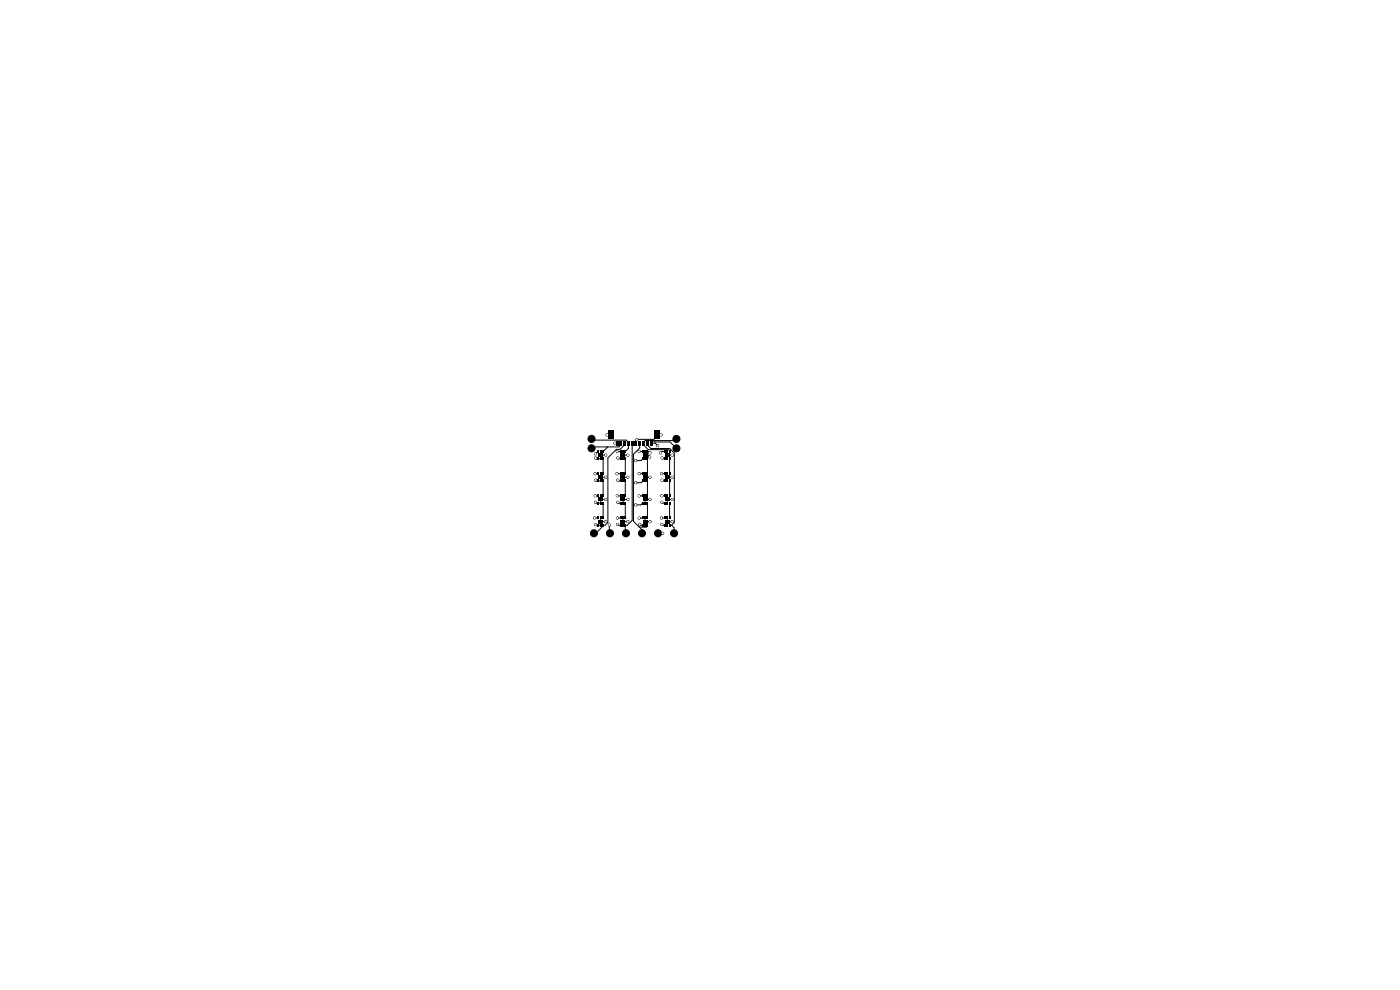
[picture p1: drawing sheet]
<svg xmlns="http://www.w3.org/2000/svg" width="297mm" height="210mm" viewBox="0 0 297 210" stroke-linecap="round" stroke-linejoin="round" font-family="sans-serif">
<g fill="#000" stroke="#000" stroke-width=".21">
<circle cx="125.5" cy="95.1" r=".75"/>
<circle cx="125.5" cy="93.1" r=".75"/>
<circle cx="126.3" cy="96.3" r=".23"/>
<circle cx="126.4" cy="97.1" r=".23"/>
<circle cx="128.5" cy="96.5" r=".23"/>
<circle cx="128.8" cy="92.3" r=".23"/>
<circle cx="130.4" cy="94" r=".23"/>
<circle cx="130.9" cy="95.8" r=".23"/>
<circle cx="131" cy="97.1" r=".23"/>
<circle cx="133.2" cy="96.5" r=".23"/>
<circle cx="134.9" cy="97.7" r=".23"/>
<circle cx="135.1" cy="93.3" r=".23"/>
<circle cx="135.6" cy="95.8" r=".23"/>
<circle cx="137.8" cy="97" r=".23"/>
<circle cx="137.8" cy="96" r=".23"/>
<circle cx="139.5" cy="94.5" r=".23"/>
<circle cx="140.1" cy="96.1" r=".23"/>
<circle cx="140.2" cy="92.3" r=".23"/>
<circle cx="140.5" cy="97.1" r=".23"/>
<circle cx="142.6" cy="96.5" r=".23"/>
<circle cx="143.5" cy="95.1" r=".75"/>
<circle cx="143.5" cy="93.1" r=".75"/>
<circle cx="126" cy="113.1" r=".75"/>
<circle cx="126.2" cy="109.9" r=".23"/>
<circle cx="126.2" cy="100.5" r=".23"/>
<circle cx="126.2" cy="105.2" r=".23"/>
<circle cx="126.4" cy="106.5" r=".23"/>
<circle cx="126.4" cy="101.8" r=".23"/>
<circle cx="126.4" cy="111.3" r=".23"/>
<circle cx="128.5" cy="101.2" r=".23"/>
<circle cx="128.5" cy="110.6" r=".23"/>
<circle cx="128.5" cy="105.9" r=".23"/>
<circle cx="129.3" cy="111.4" r=".23"/>
<circle cx="129.4" cy="113.1" r=".75"/>
<circle cx="130.9" cy="100.5" r=".23"/>
<circle cx="130.9" cy="105.2" r=".23"/>
<circle cx="131" cy="109.9" r=".23"/>
<circle cx="131" cy="111.2" r=".23"/>
<circle cx="131" cy="106.5" r=".23"/>
<circle cx="131" cy="101.8" r=".23"/>
<circle cx="132.8" cy="113.1" r=".75"/>
<circle cx="133.2" cy="106" r=".23"/>
<circle cx="133.2" cy="101.2" r=".23"/>
<circle cx="133.2" cy="110.7" r=".23"/>
<circle cx="134.9" cy="107.1" r=".23"/>
<circle cx="134.9" cy="102.4" r=".23"/>
<circle cx="135.6" cy="100.5" r=".23"/>
<circle cx="135.6" cy="105.2" r=".23"/>
<circle cx="135.6" cy="109.9" r=".23"/>
<circle cx="135.7" cy="111.2" r=".23"/>
<circle cx="136.2" cy="113.1" r=".75"/>
<circle cx="137.9" cy="101.2" r=".23"/>
<circle cx="137.9" cy="106" r=".23"/>
<circle cx="137.9" cy="110.7" r=".23"/>
<circle cx="139.6" cy="113.1" r=".75"/>
<circle cx="140.3" cy="109.9" r=".23"/>
<circle cx="140.3" cy="100.5" r=".23"/>
<circle cx="140.4" cy="105.2" r=".23"/>
<circle cx="140.4" cy="111.2" r=".23"/>
<circle cx="140.4" cy="106.5" r=".23"/>
<circle cx="140.5" cy="101.8" r=".23"/>
<circle cx="140.6" cy="113.1" r=".23"/>
<circle cx="142.6" cy="110.7" r=".23"/>
<circle cx="142.6" cy="106" r=".23"/>
<circle cx="142.6" cy="101.2" r=".23"/>
<circle cx="143" cy="113.1" r=".75"/>
</g>
<g fill="#000">
<path d="M126.8 97.1h.3v.5h-.3zM126.8 95.6h.3v.4h-.3zM127 96.2h.9v.7h-.9zM127.3 97.1h.3v.5h-.3zM127.3 95.6h.3v.4h-.3zM127.8 97.1h.3v.5h-.3zM127.8 95.6h.3v.4h-.3zM129 91.4h1.2v1.7h-1.2zM130.7 93.6h.5v1h-.5zM131.5 97.1h.3v.5h-.3zM131.5 95.6h.3v.4h-.3zM131.6 96.2h1v.7h-1z"/>
<path d="M131.5 93.6h.5v1h-.5zM132 97.1h.3v.5h-.3zM132 95.6h.3v.4h-.3zM132.5 97.1h.3v.5h-.3zM132.5 95.6h.3v.4h-.3zM132.3 93.6h.5v1h-.5zM133.1 93.6h.5v1h-.5zM133.9 93.6h.5v1h-.5zM134.7 93.6h.5v1h-.5zM135.5 93.6h.5v1h-.5zM136.2 97.1h.3v.5h-.3zM136.2 95.6h.3v.4h-.3z"/>
<path d="M136.3 96.2h1.1v.7h-1.1zM136.7 97.1h.3v.5h-.3zM136.7 95.6h.3v.4h-.3zM136.3 93.6h.5v1h-.5zM137.2 97.1h.3v.5h-.3zM137.2 95.6h.3v.4h-.3zM137.1 93.6h.5v1h-.5zM137.9 93.6h.5v1h-.5zM138.8 91.4h1.2v1.7h-1.2zM140.9 97.1h.3v.5h-.3zM140.9 95.6h.3v.4h-.3zM141 96.2h1v.7h-1z"/>
<path d="M141.4 97.1h.3v.5h-.3zM141.4 95.6h.3v.4h-.3zM141.9 97.1h.3v.5h-.3zM141.9 95.6h.3v.4h-.3zM126.8 101.8h.3v.5h-.3zM126.8 100.3h.3v.4h-.3zM126.8 106.5h.3v.5h-.3zM126.8 105h.3v.4h-.3zM126.8 111.2h.3v.5h-.3zM126.8 109.7h.3v.4h-.3zM127 100.9h.9v.7h-.9zM127 105.6h.9v.7h-.9z"/>
<path d="M127 110.3h.9v.7h-.9zM127.3 101.8h.3v.5h-.3zM127.3 100.3h.3v.4h-.3zM127.3 106.5h.3v.5h-.3zM127.3 105h.3v.4h-.3zM127.3 111.2h.3v.5h-.3zM127.3 109.7h.3v.4h-.3zM127.8 101.8h.3v.5h-.3zM127.8 100.3h.3v.4h-.3zM127.8 106.5h.3v.5h-.3zM127.8 105h.3v.4h-.3zM127.8 111.2h.3v.5h-.3z"/>
<path d="M127.8 109.7h.3v.4h-.3zM131.5 101.8h.3v.5h-.3zM131.5 100.3h.3v.4h-.3zM131.5 111.2h.3v.5h-.3zM131.5 109.7h.3v.4h-.3zM131.5 106.5h.3v.5h-.3zM131.5 105h.3v.4h-.3zM131.6 100.9h1v.7h-1zM131.6 110.3h1v.7h-1zM131.6 105.6h1v.7h-1zM132 101.8h.3v.5h-.3zM132 100.3h.3v.4h-.3z"/>
<path d="M132 111.2h.3v.5h-.3zM132 109.7h.3v.4h-.3zM132 106.5h.3v.5h-.3zM132 105h.3v.4h-.3zM132.5 101.8h.3v.5h-.3zM132.5 100.3h.3v.4h-.3zM132.5 111.2h.3v.5h-.3zM132.5 109.7h.3v.4h-.3zM132.5 106.5h.3v.5h-.3zM132.5 105h.3v.4h-.3zM136.2 106.5h.3v.5h-.3zM136.2 105h.3v.4h-.3z"/>
<path d="M136.2 101.8h.3v.5h-.3zM136.2 100.3h.3v.4h-.3zM136.2 111.2h.3v.5h-.3zM136.2 109.7h.3v.4h-.3zM136.3 105.6h1.1v.7h-1.1zM136.3 100.9h1.1v.7h-1.1zM136.3 110.3h1.1v.7h-1.1zM136.7 106.5h.3v.5h-.3zM136.7 105h.3v.4h-.3zM136.7 101.8h.3v.5h-.3zM136.7 100.3h.3v.4h-.3zM136.7 111.2h.3v.5h-.3z"/>
<path d="M136.7 109.7h.3v.4h-.3zM137.2 106.5h.3v.5h-.3zM137.2 105h.3v.4h-.3zM137.2 101.8h.3v.5h-.3zM137.2 100.3h.3v.4h-.3zM137.2 111.2h.3v.5h-.3zM137.2 109.7h.3v.4h-.3zM140.9 101.8h.3v.5h-.3zM140.9 100.3h.3v.4h-.3zM140.9 106.5h.3v.5h-.3zM140.9 105h.3v.4h-.3zM140.9 111.2h.3v.5h-.3z"/>
<path d="M140.9 109.7h.3v.4h-.3zM141 100.9h1v.7h-1zM141 105.6h1v.7h-1zM141 110.3h1v.7h-1zM141.4 101.8h.3v.5h-.3zM141.4 100.3h.3v.4h-.3zM141.4 106.5h.3v.5h-.3zM141.4 105h.3v.4h-.3zM141.4 111.2h.3v.5h-.3zM141.4 109.7h.3v.4h-.3zM141.9 101.8h.3v.5h-.3zM141.9 100.3h.3v.4h-.3z"/>
<path d="M141.9 106.5h.3v.5h-.3zM141.9 105h.3v.4h-.3zM141.9 111.2h.3v.5h-.3zM141.9 109.7h.3v.4h-.3z"/>
</g>
<g fill="none" stroke="#000" stroke-width=".21">
<path d="M125.6 93.2l.2 .2h7l.5 .4v1.3l-.7 .7M127 95.8l-.7 .5M127.4 95.8v1.5h-.9l-.2-.1M127.4 96.6h1.1M127.9 97.3v3.2M128.8 92.3h.8M128.9 94.8l-1 1M130.4 94l.5 .1M130.9 95.8h.1M131 95.8h.6M131.7 94.1v.3l-.4 .4h-5.5l-.3 .3M132.1 95.8v1.5h-.9l-.2-.1"/>
<path d="M132.1 96.6h1.1M132.5 94.1v.3l-.9 .9h-.8l-1.8 1.8v13.7l-.6 .6h-.5v.2l-1.5 1.5h-.4M132.6 97.3v3.2M134.1 94.1v16.3l-1 1h-.5l.2 1.7M135.2 93.2l-.1 .1M135.6 95.8h.7M135.7 94.1v.9l-1.3 1.3v14.3l1.8 1.8v.7M136.3 95.8h.1M136.8 95.8v1.5h-.5l-.3 .4h-1.2M136.8 96.6h.7l.3 .4M137.3 94.1v.3l.8 .7h4l1 1v14.7l-.6 .6M137.4 97.3v3.2"/>
<path d="M137.4 95.8h.2l.2 .2M137.4 95.8h.1M138.1 94.1l.9-.1 .5 .5M139.4 92.3h.8M141 95.8h-.6l-.3 .3M141.6 95.8v1.5h-1l-.1-.1M141.6 96.6h1M142 97.3v3.2M143.5 95.1l-1.4-1.3h-3.2l-.3-.4h-1.7l-.4 .4v.6l1 1h4.3l.2 .4M143.5 93.1l-.3 .4h-4.3l-.2-.3h-3.5l-.3 .3v.6M126.2 109.9h.7M126.2 100.5h.8"/>
<path d="M126.2 105.2h.8M126.9 109.9h.1M127.4 100.5v1.5h-.9l-.2-.1M127.4 105.2v1.5h-.9l-.2-.1M127.4 109.9v1.5h-.9l-.2-.1M127.4 110.7h1.1M127.4 101.3h1.1M127.4 106h1.1M127.9 102v3.2M127.9 106.7v3.2M129.3 111.4v1.6l.1 .1M130.9 100.5h.7"/>
<path d="M130.9 105.2h.1M131 105.2h.6M131 109.9h.6M131 109.9h.1M132.1 100.5v1.5h-.9l-.2-.1M132.1 105.2v1.5h-.9l-.2-.1M132.1 109.9v1.5h-.9l-.2-.1M132.1 110.7h1.1M132.1 101.3h1.1M132.1 106h1.1M132.6 102v3.2M132.6 106.7v3.2"/>
<path d="M135.6 100.5h.7M135.8 109.9h.1M136.3 102v.1M136.3 102.1l-.3 .3h-1.2M136.3 109.9h-.7M136.3 105.2h-.7M136.8 100.5v1.5h-.5M136.8 105.2v1.5h-.5l-.4 .4h-1.1M136.8 109.9v1.5h-.9l-.2-.1M136.8 110.7h1.1M136.8 101.3h1.1M136.8 106h1.1"/>
<path d="M137.4 111.4l-.3 .4h-1.5M137.4 102v3.2M137.4 106.7v3.2M139.6 113.1h1M140.3 109.9h.7M140.3 100.5h.7M140.4 105.2h.1M140.4 105.2h.6M141.6 100.5v1.5h-1l-.1-.1M141.6 105.2v1.5h-1l-.2-.1M141.6 109.9v1.5h-1l-.2-.1M141.6 110.7h1"/>
<path d="M141.6 101.3h1M141.6 106h1M142 111.4h.5M142 102v3.2M142 106.7v3.2M142.5 111.4l.5 .5v1.2"/>
</g>
<g fill="#fff" stroke="#fff" stroke-width=".21">
<circle cx="137.8" cy="97" r=".13"/>
<circle cx="128.5" cy="110.6" r=".13"/>
<circle cx="128.5" cy="96.5" r=".13"/>
<circle cx="134.9" cy="102.4" r=".13"/>
<circle cx="142.6" cy="96.5" r=".13"/>
<circle cx="126.4" cy="111.3" r=".13"/>
<circle cx="128.8" cy="92.3" r=".13"/>
<circle cx="131" cy="111.2" r=".13"/>
<circle cx="137.9" cy="101.2" r=".13"/>
<circle cx="140.5" cy="101.8" r=".13"/>
<circle cx="128.5" cy="101.2" r=".13"/>
<circle cx="131.1" cy="101.8" r=".13"/>
<circle cx="131.1" cy="106.5" r=".13"/>
<circle cx="134.9" cy="97.7" r=".13"/>
<circle cx="140.4" cy="106.5" r=".13"/>
<circle cx="142.6" cy="110.7" r=".13"/>
<circle cx="140.2" cy="92.3" r=".13"/>
<circle cx="133.2" cy="96.5" r=".13"/>
<circle cx="137.9" cy="106" r=".13"/>
<circle cx="142.6" cy="106" r=".13"/>
<circle cx="133.2" cy="101.2" r=".13"/>
<circle cx="142.6" cy="101.2" r=".13"/>
<circle cx="135.7" cy="111.2" r=".13"/>
<circle cx="140.4" cy="111.2" r=".13"/>
<circle cx="133.2" cy="110.7" r=".13"/>
<circle cx="140.5" cy="97.1" r=".13"/>
<circle cx="134.9" cy="107.1" r=".13"/>
<circle cx="126.4" cy="101.8" r=".13"/>
<circle cx="128.5" cy="105.9" r=".13"/>
<circle cx="133.2" cy="106" r=".13"/>
<circle cx="126.4" cy="106.5" r=".13"/>
<circle cx="126.4" cy="97.1" r=".13"/>
<circle cx="131.1" cy="97.1" r=".13"/>
<circle cx="137.9" cy="110.7" r=".13"/>
<circle cx="140.6" cy="113.1" r=".13"/>
<circle cx="130.4" cy="94" r=".13"/>
<circle cx="140.4" cy="105.2" r=".13"/>
<circle cx="131" cy="109.9" r=".13"/>
<circle cx="130.9" cy="95.8" r=".13"/>
<circle cx="135.6" cy="95.8" r=".13"/>
<circle cx="140.1" cy="96.1" r=".13"/>
<circle cx="139.5" cy="94.5" r=".13"/>
<circle cx="130.9" cy="105.2" r=".13"/>
<circle cx="126.2" cy="109.9" r=".13"/>
<circle cx="126.2" cy="100.5" r=".13"/>
<circle cx="126.3" cy="96.3" r=".13"/>
<circle cx="135.6" cy="105.2" r=".13"/>
<circle cx="126.2" cy="105.2" r=".13"/>
<circle cx="129.3" cy="111.4" r=".13"/>
<circle cx="130.9" cy="100.5" r=".13"/>
<circle cx="140.3" cy="100.5" r=".13"/>
<circle cx="135.6" cy="109.9" r=".13"/>
<circle cx="140.3" cy="109.9" r=".13"/>
<circle cx="135.6" cy="100.5" r=".13"/>
<circle cx="135.1" cy="93.3" r=".13"/>
<circle cx="137.8" cy="96" r=".13"/>
</g>
</svg>
